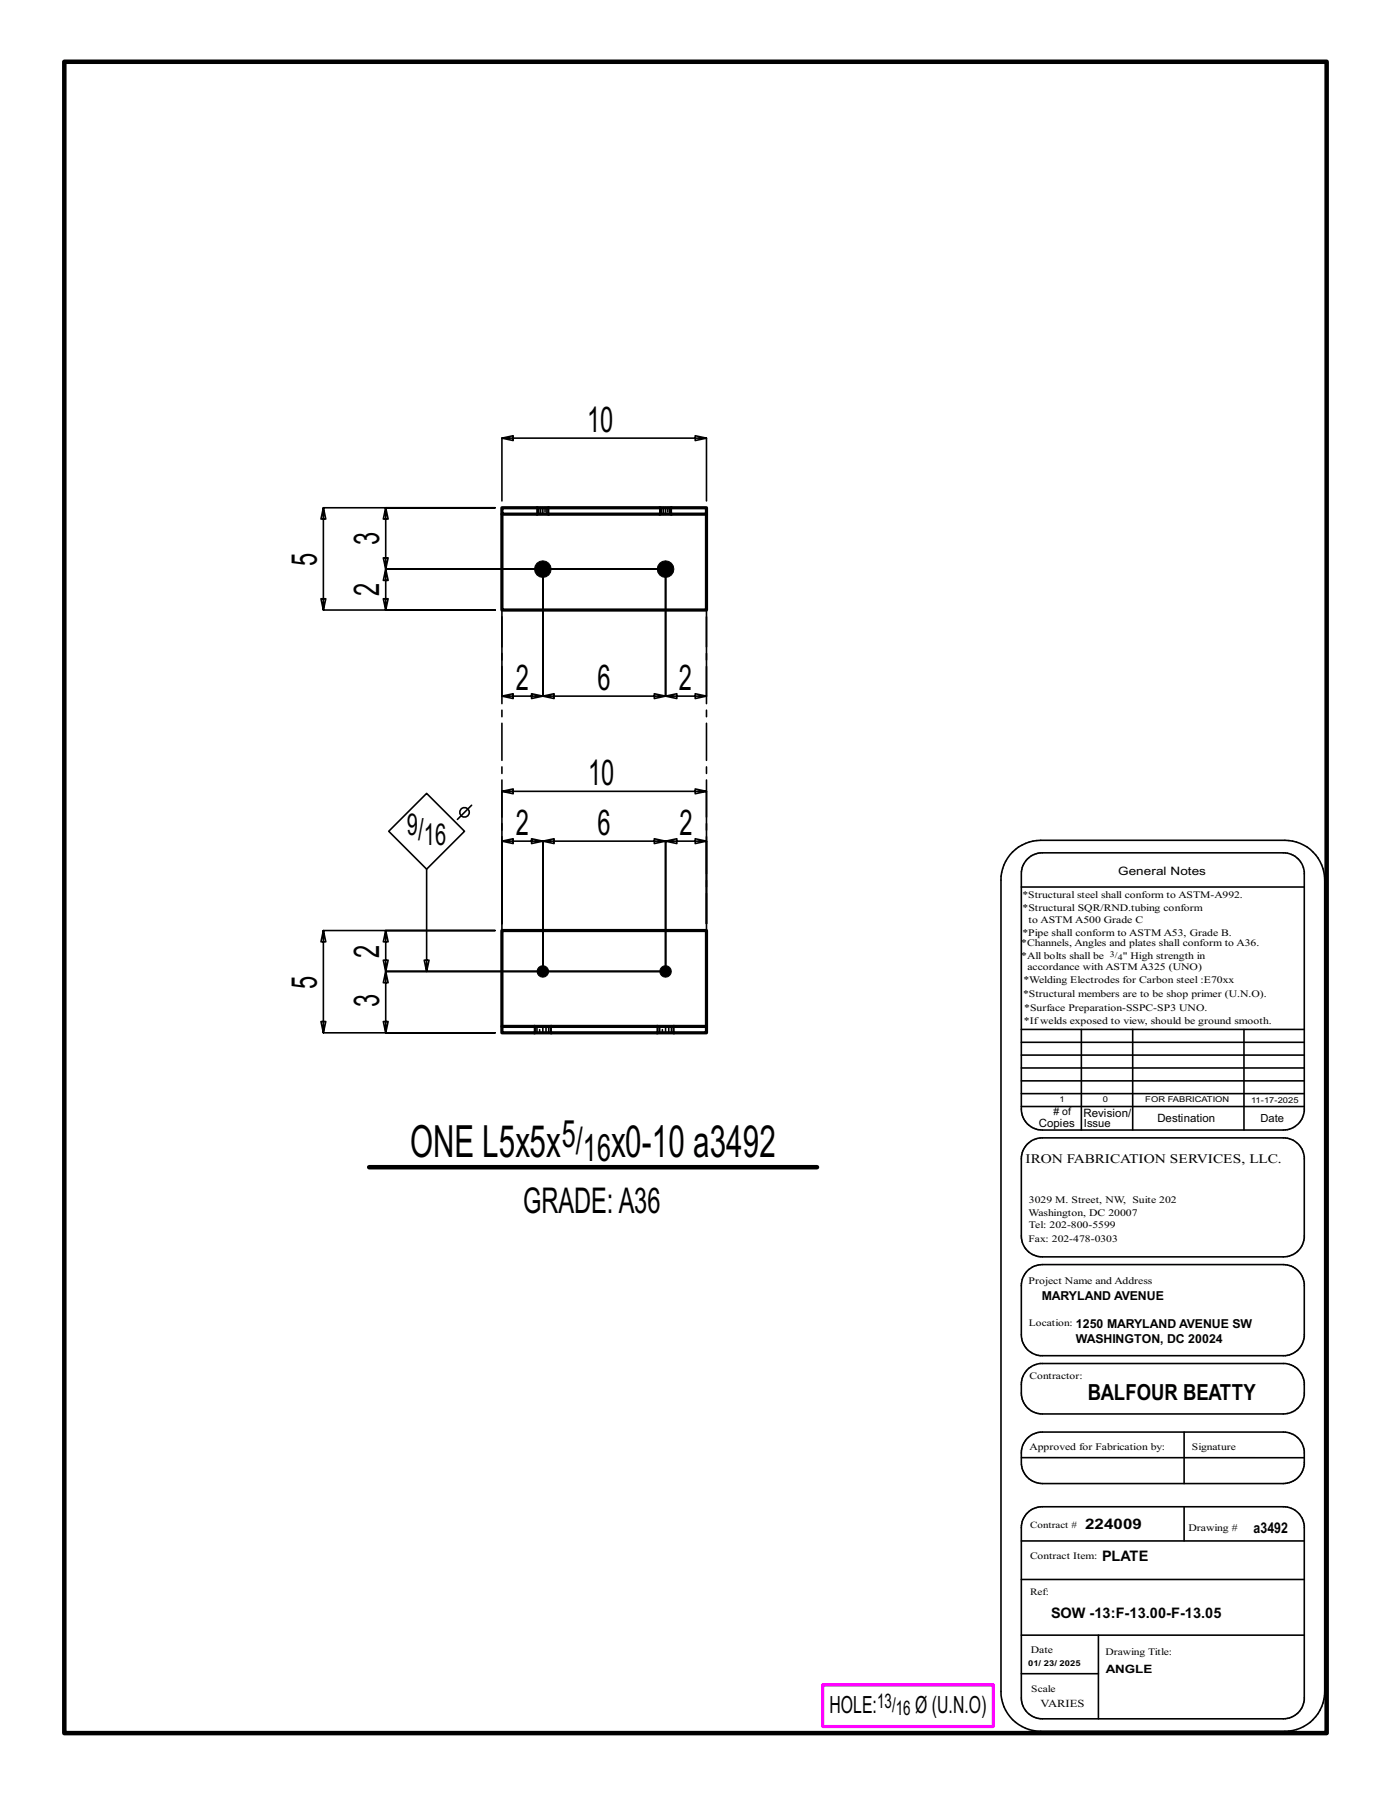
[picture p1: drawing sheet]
<svg xmlns="http://www.w3.org/2000/svg" width="216mm" height="279mm" viewBox="0 0 216 279" stroke-linecap="round" stroke-linejoin="round" font-family="sans-serif">
<defs><g id="words">
<g font-size="6.9">
<text x="63.6" y="179.6">ONE L5x5x</text>
<text x="94.8" y="179.6">x0-10 a3492</text>
</g>
<g font-size="5.9">
<text x="87.2" y="178.1">5/</text>
<text x="90.5" y="180.1">16</text>
</g>
<g font-size="5.5">
<text x="91.1" y="67">10</text>
<text x="49.2" y="87.8" transform="rotate(-90 49.2 87.8)">5</text>
<text x="58.9" y="84.6" transform="rotate(-90 58.9 84.6)">3</text>
<text x="58.9" y="92.5" transform="rotate(-90 58.9 92.5)">2</text>
<text x="80.1" y="107.1">2</text>
<text x="92.8" y="107.1">6</text>
<text x="105.4" y="107.1">2</text>
<text x="91.3" y="121.8">10</text>
<text x="80.1" y="129.6">2</text>
<text x="92.8" y="129.6">6</text>
<text x="105.5" y="129.6">2</text>
<text x="58.9" y="148.6" transform="rotate(-90 58.9 148.6)">2</text>
<text x="49.2" y="153.5" transform="rotate(-90 49.2 153.5)">5</text>
<text x="58.9" y="156.3" transform="rotate(-90 58.9 156.3)">3</text>
<text x="81.2" y="188.3">GRADE:A36</text>
</g>
<g font-size="4.7">
<text x="63.2" y="129.6">9/</text>
<text x="65.8" y="131.2">16</text>
</g>
<g font-size="3.7">
<text x="128.8" y="265.9">HOLE:</text>
<text x="142" y="265.9">Ø (U.N.O)</text>
</g>
<text font-size="3.4" x="168.8" y="217.4">BALFOUR BEATTY</text>
<g font-size="3.1">
<text x="136.1" y="265.1">13/</text>
<text x="139" y="266.2">16</text>
</g>
<g font-size="2.3">
<text x="168.4" y="237.3">224009</text>
<text x="194.6" y="238">a3492</text>
<text x="171" y="242.3">PLATE</text>
<text x="163.1" y="251.2">SOW -13:F-13.00-F-13.05</text>
</g>
<text font-size="2" x="159.2" y="180.5">IRON FABRICATION SERVICES, LLC.</text>
<g font-size="1.9">
<text x="161.7" y="201.8">MARYLAND AVENUE</text>
<text x="167" y="208.5">WASHINGTON, DC 20024</text>
<text x="167" y="206.1">1250 MARYLAND AVENUE SW</text>
</g>
<g font-size="1.8">
<text x="173.6" y="135.8">General Notes</text>
<text x="168.2" y="173.3">Revision/</text>
<text x="161.2" y="174.9">Copies</text>
<text x="179.6" y="174.2">Destination</text>
<text x="171.6" y="259.7">ANGLE</text>
</g>
<g font-size="1.7">
<text x="168.2" y="174.9">Issue</text>
<text x="195.7" y="174.2">Date</text>
<text x="161.5" y="265">VARIES</text>
</g>
<g font-size="1.6">
<text x="158.7" y="141.5">*Structural SQR/RND.tubing conform</text>
<text x="159.7" y="143.3">to ASTM A500 Grade C</text>
<text x="158.5" y="146.9">*Channels, Angles and plates shall conform to A36.</text>
<text x="158.5" y="148.8">*All bolts shall be</text>
<text x="158.7" y="145.2">*Pipe shall conform to ASTM A53, Grade B.</text>
<text x="174.3" y="148.8">&quot; High strength in</text>
<text x="158.8" y="154.8">*Structural members are to be shop primer (U.N.O).</text>
<text x="158.9" y="152.7">*Welding Electrodes for Carbon steel :E70xx</text>
<text x="159.5" y="150.6">accordance with ASTM A325 (UNO)</text>
<text x="158.9" y="158.9">*Ifwelds exposed to view, should be ground smooth.</text>
<text x="159" y="157">*Surface Preparation-SSPC-SP3 UNO.</text>
<text x="163.5" y="173.1"># of</text>
<text x="159.7" y="188.7">Washington, DC 20007</text>
<text x="159.7" y="190.6">Tel: 202-800-5599</text>
<text x="159.7" y="186.8">3029 M. Street, NW, Suite 202</text>
<text x="159.7" y="199.3">Project Name and Address</text>
<text x="159.8" y="225.1">Approved for Fabrication by:</text>
<text x="184.5" y="237.6">Drawing #</text>
<text x="160" y="256.6">Date</text>
</g>
<g font-size="1.5">
<text x="158.7" y="139.4">*Structural steel shall conform to ASTM-A992.</text>
<text x="159.7" y="192.7">Fax: 202-478-0303</text>
<text x="159.7" y="205.8">Location:</text>
<text x="159.8" y="214">Contractor:</text>
<text x="185" y="225.1">Signature</text>
<text x="159.9" y="237.1">Contract #</text>
<text x="159.9" y="241.9">Contract Item:</text>
<text x="159.9" y="247.6">Ref:</text>
<text x="171.6" y="256.9">Drawing Title:</text>
<text x="160.1" y="262.7">Scale</text>
</g>
<g font-size="1.3">
<text x="172.3" y="148.5">3/</text>
<text x="173.5" y="149">4</text>
</g>
<g font-size="1.2">
<text x="164.5" y="171.1">1</text>
<text x="171.2" y="171.1">0</text>
<text x="177.8" y="171.1">FOR FABRICATION</text>
<text x="194.2" y="171.2">11-17-2025</text>
<text x="159.6" y="258.7">01/ 23/ 2025</text>
</g>
</g></defs>
<g fill="none" stroke="#000" stroke-width=".25">
<path d="M50.2 78.8l.4 1.8h-.8l.4-1.8h26.6h-16.9l-.4 1.8h.7l-.3-1.8v9.5l-.4-1.7h.7l-.3 1.7h43.4h-43.4l-.4 1.8h.7l-.3-1.8v6.4l-.4-1.8h.7l-.3 1.8h16.9h-26.6l.4-1.8h-.8l.4 1.8zM77.9 77.8v-9.8l1.8 .4v-.8l-1.8 .4h31.8l-1.8 .4v-.8l1.8 .4v9.8M77.9 95.7v12.4l1.8 .3v-.7l-1.8 .4h6.4l-1.8 .3v-.7l1.8 .4v-19.8v19.8l1.7 .3v-.7l-1.7 .4h19l-1.7 .3v-.7l1.7 .4v-19.8v19.8l1.8 .3v-.7l-1.8 .4h6.4l-1.8 .3v-.7l1.8 .4v-12.4M60.3 129l5.9-5.8 5.9 5.8-5.9 5.9zM66.2 134.9v15.9l-.4-1.8h.8l-.4 1.8M73.2 125l-2.2 2.2M77.9 122.8l1.8 .4v-.7l-1.8 .3h31.8l-1.8 .4v-.7l1.8 .3v20.6v-12.8l-1.8-.4v.7l1.8-.3h-6.4l1.8-.4v.7l-1.8-.3v20.2v-20.2l-1.7-.4v.7l1.7-.3h-19l1.7-.4v.7l-1.7-.3v20.2v-20.2l-1.8-.4v.7l1.8-.3h-6.4l1.8-.4v.7l-1.8-.3v12.8zM157.2 132.3a6.3 6.3 0 0 1 4.3-1.9h37.9a6.2 6.2 0 0 1 6.2 6.2v126a6.2 6.2 0 0 1-6.2 6.1h-37.9a6.1 6.1 0 0 1-6.1-6.1v-126a6.1 6.1 0 0 1 1.8-4.3zM158.5 137.7h43.9M159.5 133.3a3.3 3.3 0 0 1 2.3-.9h37.4a3.3 3.3 0 0 1 3.2 2.9v37.2a3.2 3.2 0 0 1-3.2 2.9h-37.4a3.2 3.2 0 0 1-3.3-3.2v-36.6a3.2 3.2 0 0 1 1-2.3zM50.2 144.4l.4 1.8h-.8l.4-1.8h26.6h-16.9l-.4 1.8h.7l-.3-1.8v6.4l-.4-1.8h.7l-.3 1.8h43.4h-43.4l-.4 1.7h.7l-.3-1.7v9.5l-.4-1.7h.7l-.3 1.7h16.9h-26.6l.4-1.7h-.8l.4 1.7zM158.5 159.8h43.9"/>
<path d="M167.8 159.8v15.6M175.8 159.8v15.6M193.1 159.8v15.6M158.5 165.8h43.9M158.5 167.8h43.9M158.5 163.8h43.9M158.5 161.8h43.9M158.5 171.8h43.9M158.5 169.8h43.9M159.5 177.6a3.3 3.3 0 0 1 2.3-1h37.4a3.3 3.3 0 0 1 3.2 3v12.6a3.3 3.3 0 0 1-3.2 2.9h-37.4a3.2 3.2 0 0 1-3.3-3.2v-12a3.2 3.2 0 0 1 1-2.3zM159.5 197.2l1-.7 1.3-.2h37.4a3.3 3.3 0 0 1 3.2 2.9v8.3a3.2 3.2 0 0 1-2.9 2.9h-38.1a3.3 3.3 0 0 1-2.9-3.2v-8l.3-.9zM159.5 212.6l.7-.6 1.2-.4h37.8a3.2 3.2 0 0 1 3.2 3v2a3.3 3.3 0 0 1-3.2 2.9h-37.4a3.2 3.2 0 0 1-3.3-3.3v-1.3a3.3 3.3 0 0 1 1-2.3z"/>
<path d="M158.5 239.2h43.9M158.5 226.3h43.9M159.5 234.8a3.3 3.3 0 0 1 2.3-.9h37.4a3.3 3.3 0 0 1 3.2 2.9v27.1a3.3 3.3 0 0 1-3.2 2.9h-37.4a3.2 3.2 0 0 1-3.3-3.2v-26.5a3.2 3.2 0 0 1 1-2.3zM159.5 223.2a3.3 3.3 0 0 1 2.3-.9h37.4a3.3 3.3 0 0 1 3.2 2.9v2.1a3.3 3.3 0 0 1-3.2 3h-37.4a3.3 3.3 0 0 1-3.3-3.3v-1.5a3.2 3.2 0 0 1 1-2.3zM183.8 222.3v8M183.8 233.9v5.3M158.5 245.2h43.9M158.5 259.8h12M158.5 253.8h43.9M170.5 253.8v13"/>
<circle cx="72.1" cy="126.1" r=".74"/>
</g>
<path d="M10 9.6h195.9v259.4h-195.9zM57.3 181.2h69.5" fill="none" stroke="#000" stroke-width=".7"/>
<path d="M127.7 261.5h26.5v6.5h-26.5z" fill="none" stroke="#f0f" stroke-width=".5"/>
<g fill="#000" stroke="#000" stroke-width=".16">
<circle cx="84.3" cy="88.3" r="1.29"/>
<circle cx="103.3" cy="88.3" r="1.29"/>
<circle cx="84.3" cy="150.8" r=".89"/>
<circle cx="103.3" cy="150.8" r=".89"/>
</g>
<g fill="none" stroke="#000" stroke-width=".5">
<path d="M77.9 78.8h31.8v1h-31.8zM77.9 79.8v14.9h31.8v-14.9M83.4 78.8h.1M83.4 79.8h.1M85.1 78.8h.1M85.1 79.8h.1M102.4 78.8h.1M102.4 79.8h.1M104.2 78.8h.1M104.2 79.8h.1M77.9 159.3h31.8v1h-31.8zM77.9 159.3v-14.9h31.8v14.9"/>
<path d="M83 159.3h.1M85.5 159.3h.1M102 159.3h.1M104.6 159.3h.1M83 160.3h.1M85.5 160.3h.1M102 160.3h.1M104.6 160.3h.1"/>
</g>
<g fill="none" stroke="#000" stroke-width=".25" stroke-dasharray="2 1.4">
<path d="M83.4 78.8v1M83.4 78.8h.1M83.6 78.8h-.2v1M83.9 78.8h-.3v1h-.2M84.3 78.8h.3v1h-.3zM84.3 78.8h-.4v1h-.3M84.3 79.8h-.4M84.6 78.8h.3v1h-.3M84.9 78.8h.2v1h-.2M85.1 78.8h.1M85.1 79.8h.1M85.1 79.8v-1"/>
<path d="M102.4 78.8v1M102.4 78.8h.1M102.7 78.8h-.2l-.1 1M103 78.8h-.3v1h-.2M103.3 78.8h.3v1h-.3zM103.3 78.8h-.3v1h-.3M103.3 79.8h-.3M103.6 78.8h.3v1h-.3M103.9 78.8h.2v1h-.2M104.1 78.8h.1M104.2 79.8h-.1M104.2 79.8v-1"/>
<path d="M83 159.3h.1M83 159.3v1M83.8 159.3h.5v1h-.5zM84.3 159.3h.4M102 159.3h.1M102 159.3v1M102.8 159.3h.5v1h-.5zM103.3 159.3h.5M83.1 160.3h-.1M83.3 160.3h-.2v-1h.2M83.8 160.3h-.5v-1h.5M84.3 160.3h.4v-1h.5"/>
<path d="M84.7 160.3h.5v-1h.2M85.2 160.3h.2v-1h.1M85.5 160.3v-1M85.5 160.3h-.1M102.1 160.3h-.1M102.4 160.3h-.3v-1h.3M102.8 160.3h-.4v-1h.4M103.3 160.3h.5v-1h.4M103.8 160.3h.4v-1h.3M104.2 160.3h.3v-1h.1M104.6 160.3v-1M104.6 160.3h-.1"/>
</g>
<path d="M77.9 144.4v-49.7M109.7 144.4v-49.7" fill="none" stroke="#000" stroke-width=".25" stroke-dasharray="5.8 1 1 1"/>
<use href="#words"/>
</svg>
